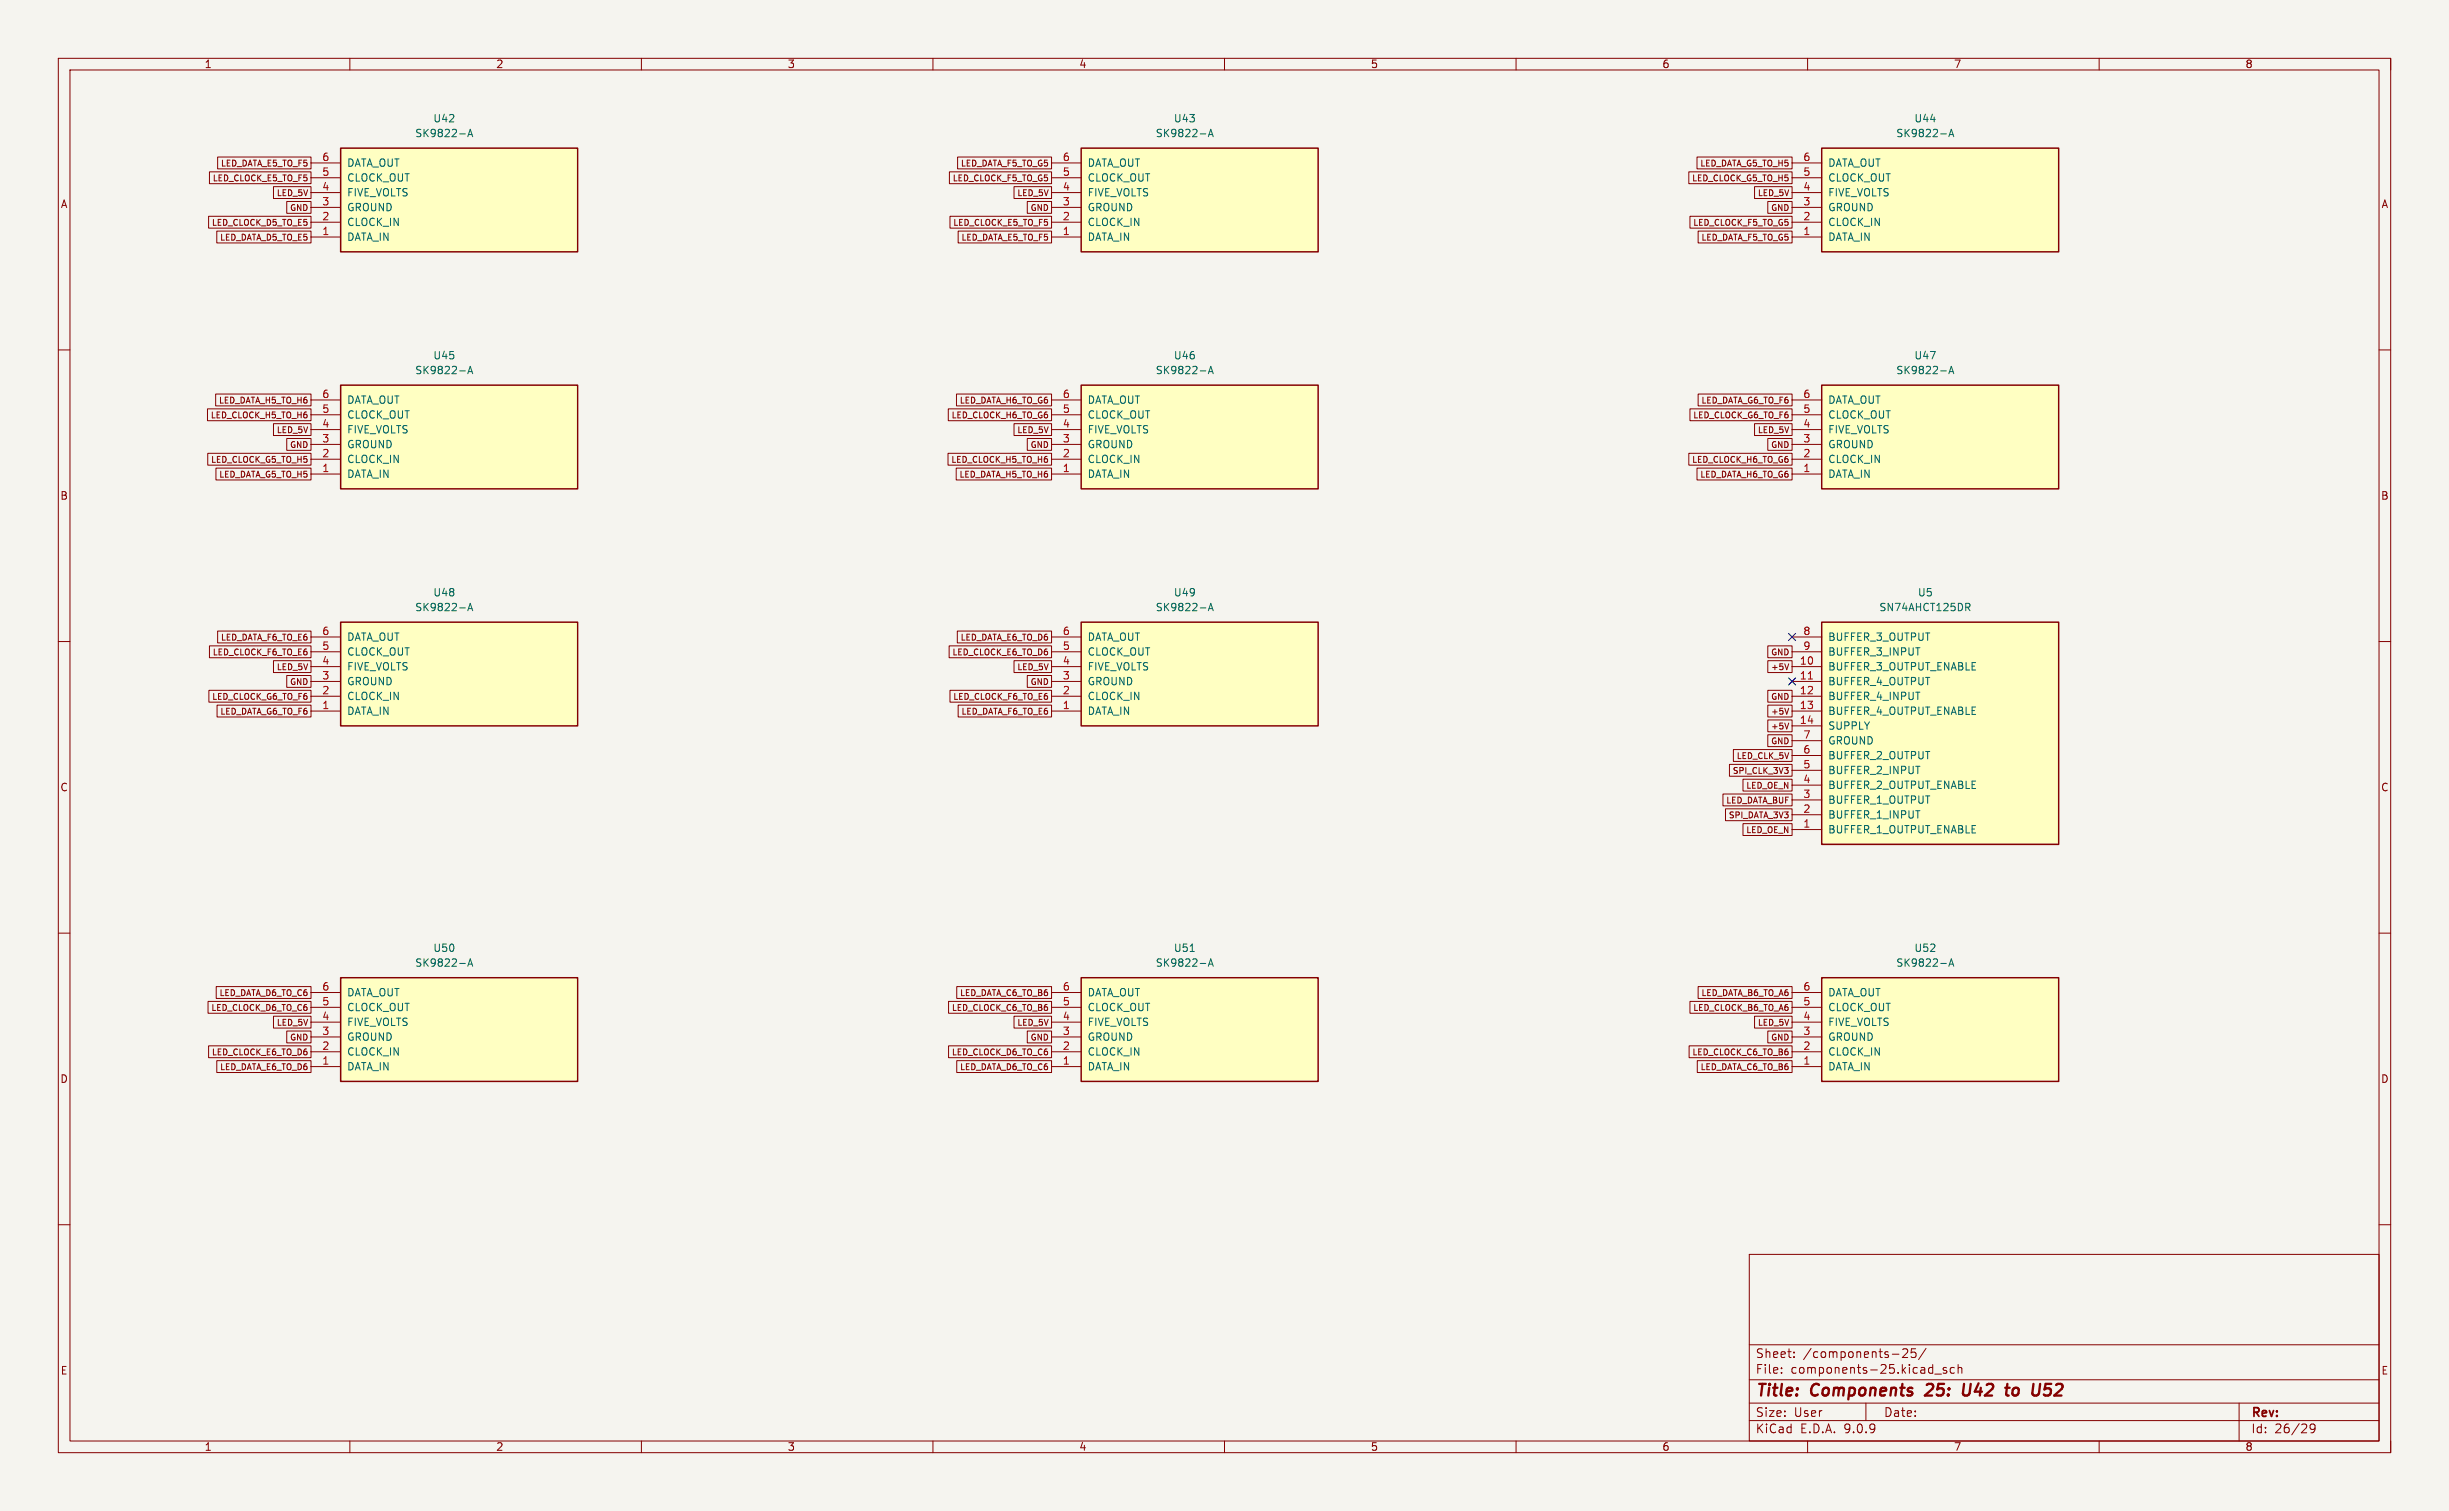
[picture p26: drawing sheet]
<svg xmlns="http://www.w3.org/2000/svg" width="420mm" height="259mm" viewBox="0 0 420 259" stroke-linecap="round" stroke-linejoin="round" font-family="sans-serif">
<defs><g id="words">
<g font-size="2.8" fill="#840000">
<text x="301" y="240">Title:</text>
<text x="310.7" y="240">Components</text>
<text x="331.2" y="240">25:</text>
<text x="338.3" y="240">U42</text>
<text x="346.5" y="240">to</text>
<text x="351.8" y="240">U52</text>
</g>
<g font-size="2.1" fill="#840000">
<text x="301" y="233.1">Sheet:</text>
<text x="309.2" y="233.1">/components-25/</text>
<text x="301" y="235.8">File:</text>
<text x="307.1" y="235.8">components-25.kicad_sch</text>
<text x="301" y="246">KiCad</text>
<text x="301" y="243.2">Size:</text>
<text x="307.7" y="243.2">User</text>
<text x="308.7" y="246">E.D.A.</text>
<text x="316.3" y="246">9.0.9</text>
<text x="323" y="243.2">Date:</text>
<text x="386" y="243.4">Rev:</text>
<text x="386" y="246">Id:</text>
<text x="390.1" y="246">26/29</text>
</g>
<g font-size="1.8" fill="#840000">
<text x="35" y="11.9">1</text>
<text x="85" y="11.9">2</text>
<text x="135" y="11.9">3</text>
<text x="185" y="11.9">4</text>
<text x="235" y="11.9">5</text>
<text x="285" y="11.9">6</text>
<text x="335" y="11.9">7</text>
<text x="385" y="11.9">8</text>
<text x="10.3" y="35.9">A</text>
<text x="408.3" y="35.9">A</text>
<text x="10.3" y="85.9">B</text>
<text x="408.3" y="85.9">B</text>
<text x="10.3" y="135.9">C</text>
<text x="408.3" y="135.9">C</text>
<text x="10.3" y="185.9">D</text>
<text x="408.3" y="185.9">D</text>
<text x="10.3" y="235.9">E</text>
<text x="408.3" y="235.9">E</text>
<text x="35" y="249">1</text>
<text x="85" y="249">2</text>
<text x="135" y="249">3</text>
<text x="185" y="249">4</text>
<text x="235" y="249">5</text>
<text x="285" y="249">6</text>
<text x="335" y="249">7</text>
<text x="385" y="249">8</text>
</g>
<g font-size="1.8" fill="#006464">
<text x="71.1" y="23.7">SK9822-A</text>
<text x="74.2" y="21.2">U42</text>
<text x="198.1" y="23.7">SK9822-A</text>
<text x="201.2" y="21.2">U43</text>
<text x="325.1" y="23.7">SK9822-A</text>
<text x="328.2" y="21.2">U44</text>
<text x="59.4" y="28.8">DATA_OUT</text>
<text x="186.4" y="28.8">DATA_OUT</text>
<text x="313.4" y="28.8">DATA_OUT</text>
<text x="59.4" y="31.3">CLOCK_OUT</text>
<text x="59.4" y="33.9">FIVE_VOLTS</text>
<text x="186.4" y="31.3">CLOCK_OUT</text>
<text x="186.4" y="33.9">FIVE_VOLTS</text>
<text x="313.4" y="31.3">CLOCK_OUT</text>
<text x="313.4" y="33.9">FIVE_VOLTS</text>
<text x="59.4" y="36.4">GROUND</text>
<text x="59.4" y="39">CLOCK_IN</text>
<text x="59.4" y="41.5">DATA_IN</text>
<text x="186.4" y="36.4">GROUND</text>
<text x="186.4" y="39">CLOCK_IN</text>
<text x="186.4" y="41.5">DATA_IN</text>
<text x="313.4" y="36.4">GROUND</text>
<text x="313.4" y="39">CLOCK_IN</text>
<text x="313.4" y="41.5">DATA_IN</text>
<text x="71.1" y="64.4">SK9822-A</text>
<text x="74.2" y="61.8">U45</text>
<text x="198.1" y="64.4">SK9822-A</text>
<text x="201.2" y="61.8">U46</text>
<text x="325.1" y="64.4">SK9822-A</text>
<text x="328.2" y="61.8">U47</text>
<text x="59.4" y="69.4">DATA_OUT</text>
<text x="59.4" y="72">CLOCK_OUT</text>
<text x="186.4" y="69.4">DATA_OUT</text>
<text x="186.4" y="72">CLOCK_OUT</text>
<text x="313.4" y="69.4">DATA_OUT</text>
<text x="313.4" y="72">CLOCK_OUT</text>
<text x="59.4" y="74.5">FIVE_VOLTS</text>
<text x="59.4" y="77.1">GROUND</text>
<text x="186.4" y="74.5">FIVE_VOLTS</text>
<text x="186.4" y="77.1">GROUND</text>
<text x="313.4" y="74.5">FIVE_VOLTS</text>
<text x="313.4" y="77.1">GROUND</text>
<text x="59.4" y="79.6">CLOCK_IN</text>
<text x="59.4" y="82.1">DATA_IN</text>
<text x="186.4" y="79.6">CLOCK_IN</text>
<text x="186.4" y="82.1">DATA_IN</text>
<text x="313.4" y="79.6">CLOCK_IN</text>
<text x="313.4" y="82.1">DATA_IN</text>
<text x="71.1" y="105">SK9822-A</text>
<text x="74.2" y="102.5">U48</text>
<text x="198.1" y="105">SK9822-A</text>
<text x="201.2" y="102.5">U49</text>
<text x="322.2" y="105">SN74AHCT125DR</text>
<text x="328.8" y="102.5">U5</text>
<text x="59.4" y="110.1">DATA_OUT</text>
<text x="59.4" y="112.6">CLOCK_OUT</text>
<text x="186.4" y="110.1">DATA_OUT</text>
<text x="186.4" y="112.6">CLOCK_OUT</text>
<text x="313.4" y="110.1">BUFFER_3_OUTPUT</text>
<text x="313.4" y="112.6">BUFFER_3_INPUT</text>
<text x="59.4" y="115.2">FIVE_VOLTS</text>
<text x="59.4" y="117.7">GROUND</text>
<text x="186.4" y="115.2">FIVE_VOLTS</text>
<text x="186.4" y="117.7">GROUND</text>
<text x="313.4" y="115.2">BUFFER_3_OUTPUT_ENABLE</text>
<text x="313.4" y="117.7">BUFFER_4_OUTPUT</text>
<text x="59.4" y="120.2">CLOCK_IN</text>
<text x="59.4" y="122.8">DATA_IN</text>
<text x="186.4" y="120.2">CLOCK_IN</text>
<text x="186.4" y="122.8">DATA_IN</text>
<text x="313.4" y="120.2">BUFFER_4_INPUT</text>
<text x="313.4" y="122.8">BUFFER_4_OUTPUT_ENABLE</text>
<text x="313.4" y="125.3">SUPPLY</text>
<text x="313.4" y="127.9">GROUND</text>
<text x="313.4" y="130.4">BUFFER_2_OUTPUT</text>
<text x="313.4" y="132.9">BUFFER_2_INPUT</text>
<text x="313.4" y="135.5">BUFFER_2_OUTPUT_ENABLE</text>
<text x="313.4" y="138">BUFFER_1_OUTPUT</text>
<text x="313.4" y="140.6">BUFFER_1_INPUT</text>
<text x="313.4" y="143.1">BUFFER_1_OUTPUT_ENABLE</text>
<text x="71.1" y="166">SK9822-A</text>
<text x="74.2" y="163.4">U50</text>
<text x="198.1" y="166">SK9822-A</text>
<text x="201.2" y="163.4">U51</text>
<text x="325.1" y="166">SK9822-A</text>
<text x="328.2" y="163.4">U52</text>
<text x="59.4" y="171">DATA_OUT</text>
<text x="59.4" y="173.6">CLOCK_OUT</text>
<text x="186.4" y="171">DATA_OUT</text>
<text x="186.4" y="173.6">CLOCK_OUT</text>
<text x="313.4" y="171">DATA_OUT</text>
<text x="313.4" y="173.6">CLOCK_OUT</text>
<text x="59.4" y="176.1">FIVE_VOLTS</text>
<text x="59.4" y="178.7">GROUND</text>
<text x="186.4" y="176.1">FIVE_VOLTS</text>
<text x="186.4" y="178.7">GROUND</text>
<text x="313.4" y="176.1">FIVE_VOLTS</text>
<text x="313.4" y="178.7">GROUND</text>
<text x="59.4" y="181.2">CLOCK_IN</text>
<text x="59.4" y="183.7">DATA_IN</text>
<text x="186.4" y="181.2">CLOCK_IN</text>
<text x="186.4" y="183.7">DATA_IN</text>
<text x="313.4" y="181.2">CLOCK_IN</text>
<text x="313.4" y="183.7">DATA_IN</text>
</g>
<g font-size="1.8" fill="#a90000">
<text x="55.2" y="27.7">6</text>
<text x="182.2" y="27.7">6</text>
<text x="309.2" y="27.7">6</text>
<text x="55.2" y="30.2">5</text>
<text x="55.2" y="32.8">4</text>
<text x="55.2" y="35.3">3</text>
<text x="182.2" y="30.2">5</text>
<text x="182.2" y="32.8">4</text>
<text x="182.2" y="35.3">3</text>
<text x="309.2" y="30.2">5</text>
<text x="309.2" y="32.8">4</text>
<text x="309.2" y="35.3">3</text>
<text x="55.2" y="37.8">2</text>
<text x="55.2" y="40.4">1</text>
<text x="182.2" y="37.8">2</text>
<text x="182.2" y="40.4">1</text>
<text x="309.2" y="37.8">2</text>
<text x="309.2" y="40.4">1</text>
<text x="55.2" y="68.3">6</text>
<text x="55.2" y="70.9">5</text>
<text x="182.2" y="68.3">6</text>
<text x="182.2" y="70.9">5</text>
<text x="309.2" y="68.3">6</text>
<text x="309.2" y="70.9">5</text>
<text x="55.2" y="73.4">4</text>
<text x="55.2" y="75.9">3</text>
<text x="182.2" y="73.4">4</text>
<text x="182.2" y="75.9">3</text>
<text x="309.2" y="73.4">4</text>
<text x="309.2" y="75.9">3</text>
<text x="55.2" y="78.5">2</text>
<text x="55.2" y="81">1</text>
<text x="182.2" y="78.5">2</text>
<text x="182.2" y="81">1</text>
<text x="309.2" y="78.5">2</text>
<text x="309.2" y="81">1</text>
<text x="55.2" y="109">6</text>
<text x="55.2" y="111.5">5</text>
<text x="182.2" y="109">6</text>
<text x="182.2" y="111.5">5</text>
<text x="309.2" y="109">8</text>
<text x="309.2" y="111.5">9</text>
<text x="55.2" y="114">4</text>
<text x="55.2" y="116.6">3</text>
<text x="55.2" y="119.1">2</text>
<text x="182.2" y="114">4</text>
<text x="182.2" y="116.6">3</text>
<text x="182.2" y="119.1">2</text>
<text x="308.6" y="114">10</text>
<text x="308.6" y="116.6">11</text>
<text x="308.6" y="119.1">12</text>
<text x="55.2" y="121.7">1</text>
<text x="182.2" y="121.7">1</text>
<text x="308.6" y="121.7">13</text>
<text x="308.6" y="124.2">14</text>
<text x="309.2" y="126.7">7</text>
<text x="309.2" y="129.3">6</text>
<text x="309.2" y="131.8">5</text>
<text x="309.2" y="134.4">4</text>
<text x="309.2" y="136.9">3</text>
<text x="309.2" y="139.4">2</text>
<text x="309.2" y="142">1</text>
<text x="55.2" y="169.9">6</text>
<text x="55.2" y="172.5">5</text>
<text x="182.2" y="169.9">6</text>
<text x="182.2" y="172.5">5</text>
<text x="309.2" y="169.9">6</text>
<text x="309.2" y="172.5">5</text>
<text x="55.2" y="175">4</text>
<text x="55.2" y="177.5">3</text>
<text x="182.2" y="175">4</text>
<text x="182.2" y="177.5">3</text>
<text x="309.2" y="175">4</text>
<text x="309.2" y="177.5">3</text>
<text x="55.2" y="180.1">2</text>
<text x="55.2" y="182.6">1</text>
<text x="182.2" y="180.1">2</text>
<text x="182.2" y="182.6">1</text>
<text x="309.2" y="180.1">2</text>
<text x="309.2" y="182.6">1</text>
</g>
<g font-size="1.4" fill="#840000">
<text x="37.8" y="28.7">LED_DATA_E5_TO_F5</text>
<text x="164.7" y="28.7">LED_DATA_F5_TO_G5</text>
<text x="291.5" y="28.7">LED_DATA_G5_TO_H5</text>
<text x="36.4" y="31.3">LED_CLOCK_E5_TO_F5</text>
<text x="47.3" y="33.8">LED_5V</text>
<text x="163.3" y="31.3">LED_CLOCK_F5_TO_G5</text>
<text x="174.3" y="33.8">LED_5V</text>
<text x="290.1" y="31.3">LED_CLOCK_G5_TO_H5</text>
<text x="301.3" y="33.8">LED_5V</text>
<text x="36.2" y="38.9">LED_CLOCK_D5_TO_E5</text>
<text x="37.6" y="41.4">LED_DATA_D5_TO_E5</text>
<text x="49.6" y="36.4">GND</text>
<text x="163.4" y="38.9">LED_CLOCK_E5_TO_F5</text>
<text x="164.8" y="41.4">LED_DATA_E5_TO_F5</text>
<text x="176.6" y="36.4">GND</text>
<text x="290.3" y="38.9">LED_CLOCK_F5_TO_G5</text>
<text x="291.7" y="41.4">LED_DATA_F5_TO_G5</text>
<text x="303.6" y="36.4">GND</text>
<text x="36" y="71.9">LED_CLOCK_H5_TO_H6</text>
<text x="37.4" y="69.4">LED_DATA_H5_TO_H6</text>
<text x="163.1" y="71.9">LED_CLOCK_H6_TO_G6</text>
<text x="164.5" y="69.4">LED_DATA_H6_TO_G6</text>
<text x="290.3" y="71.9">LED_CLOCK_G6_TO_F6</text>
<text x="291.7" y="69.4">LED_DATA_G6_TO_F6</text>
<text x="47.3" y="74.5">LED_5V</text>
<text x="49.6" y="77">GND</text>
<text x="174.3" y="74.5">LED_5V</text>
<text x="176.6" y="77">GND</text>
<text x="301.3" y="74.5">LED_5V</text>
<text x="303.6" y="77">GND</text>
<text x="36.1" y="79.5">LED_CLOCK_G5_TO_H5</text>
<text x="37.5" y="82.1">LED_DATA_G5_TO_H5</text>
<text x="163" y="79.5">LED_CLOCK_H5_TO_H6</text>
<text x="164.4" y="82.1">LED_DATA_H5_TO_H6</text>
<text x="290.1" y="79.5">LED_CLOCK_H6_TO_G6</text>
<text x="291.5" y="82.1">LED_DATA_H6_TO_G6</text>
<text x="36.4" y="112.6">LED_CLOCK_F6_TO_E6</text>
<text x="37.8" y="110">LED_DATA_F6_TO_E6</text>
<text x="163.2" y="112.6">LED_CLOCK_E6_TO_D6</text>
<text x="164.6" y="110">LED_DATA_E6_TO_D6</text>
<text x="303.6" y="112.6">GND</text>
<text x="47.3" y="115.1">LED_5V</text>
<text x="49.6" y="117.6">GND</text>
<text x="174.3" y="115.1">LED_5V</text>
<text x="176.6" y="117.6">GND</text>
<text x="303.6" y="115.1">+5V</text>
<text x="36.3" y="120.2">LED_CLOCK_G6_TO_F6</text>
<text x="37.7" y="122.7">LED_DATA_G6_TO_F6</text>
<text x="163.4" y="120.2">LED_CLOCK_F6_TO_E6</text>
<text x="164.8" y="122.7">LED_DATA_F6_TO_E6</text>
<text x="303.6" y="125.3">+5V</text>
<text x="303.6" y="122.7">+5V</text>
<text x="303.6" y="120.2">GND</text>
<text x="297.7" y="130.3">LED_CLK_5V</text>
<text x="303.6" y="127.8">GND</text>
<text x="295.9" y="138">LED_DATA_BUF</text>
<text x="297" y="132.9">SPI_CLK_3V3</text>
<text x="299.4" y="135.4">LED_OE_N</text>
<text x="296.4" y="140.5">SPI_DATA_3V3</text>
<text x="299.4" y="143">LED_OE_N</text>
<text x="36.1" y="173.5">LED_CLOCK_D6_TO_C6</text>
<text x="37.5" y="171">LED_DATA_D6_TO_C6</text>
<text x="163.1" y="173.5">LED_CLOCK_C6_TO_B6</text>
<text x="164.5" y="171">LED_DATA_C6_TO_B6</text>
<text x="290.3" y="173.5">LED_CLOCK_B6_TO_A6</text>
<text x="291.7" y="171">LED_DATA_B6_TO_A6</text>
<text x="47.3" y="176.1">LED_5V</text>
<text x="49.6" y="178.6">GND</text>
<text x="174.3" y="176.1">LED_5V</text>
<text x="176.6" y="178.6">GND</text>
<text x="301.3" y="176.1">LED_5V</text>
<text x="303.6" y="178.6">GND</text>
<text x="36.2" y="181.1">LED_CLOCK_E6_TO_D6</text>
<text x="37.6" y="183.7">LED_DATA_E6_TO_D6</text>
<text x="163.1" y="181.1">LED_CLOCK_D6_TO_C6</text>
<text x="164.5" y="183.7">LED_DATA_D6_TO_C6</text>
<text x="290.1" y="181.1">LED_CLOCK_C6_TO_B6</text>
<text x="291.5" y="183.7">LED_DATA_C6_TO_B6</text>
</g>
</g></defs>
<path d="M0 0h420v259.1h-420z" fill="#f5f4ef" stroke="#f5f4ef" stroke-width=".17"/>
<g fill="none" stroke="#840000" stroke-width=".17">
<path d="M10 10h400v239.1h-400zM12 12h396v235.1h-396zM60 10v2M110 10v2M160 10v2M210 10v2M260 10v2M310 10v2M360 10v2M410 10v2M10 60h2M408 60h2"/>
<path d="M10 110h2M408 110h2M10 160h2M408 160h2M10 210h2M300 215.1h108v32h-108zM408 210h2M300 236.6h108M300 230.6h108M305.5 235.3v.2M305.5 234.5v.2M307.7 232.6v.2"/>
<path d="M307.7 231.8v.2M324.5 232.2h1.2M326.3 231.4l.2-.1h.4l.2 .1 .1 .3-.1 .2-.9 .9h1M328.5 231.3h-.7l-.1 .7 .3-.2 .5 .1 .1 .2-.1 .5-.2 .2h-.3l-.3-.2M330.3 231.2l-1.3 1.9M331.8 235.6h1.2M333.8 234.5h-.3l-.3 .2 .1 .2 .5 .1v.4h-.6M335.2 234.5h-.5l-.2 .3v.4l.1 .2h.6M335.8 234.6l.2-.1h.4l.1 1M335.8 234v1.5M60 247.1v2M110 247.1v2"/>
<path d="M160 247.1v2M210 247.1v2M260 247.1v2M300 243.6h108M300 240.6h108M310 247.1v2M320 240.6v3M360 247.1v2M384 240.6v6.5M397 244.8l-.3 .3h-.2l-.3-.3v-.3l.1-.3h.4l.3 .1a.99 .99 0 0 1-.4 1.4h-.3M410 247.1v2"/>
</g>
<path d="M331.4 238.1l-1.3 1.2h1.2M336.8 237.3l-.2 1.6 .2 .3a.66 .66 0 0 0 .9-.1M343.9 238h.8M344.3 239.3h.2M345.9 238a.62 .62 0 0 0-.7 .3v.8a.52 .52 0 0 0 .7 .1M350.5 239.1l.3 .2h.5M351.8 237.3h-1l-.2 .9 .3-.2h.5" fill="none" stroke="#840000" stroke-width=".4"/>
<path d="M58.4 106.7h40.7v17.8h-40.7z" fill="#ffffc2"/>
<path d="M58.4 106.7h40.7v17.8h-40.7z" fill="none" stroke="#840000" stroke-width=".25"/>
<path d="M53.3 109.2h5.1M53.3 111.8h5.1M53.3 114.3h5.1M53.3 116.8h5.1M53.3 119.4h5.1M53.3 121.9h5.1" fill="none" stroke="#840000" stroke-width=".17"/>
<path d="M78.8 104.2h1M80.2 104.7l.4-1.3 .5 1.3M80.3 104.4h.6" fill="none" stroke="#006464" stroke-width=".17"/>
<path d="M58.4 25.4h40.7v17.8h-40.7z" fill="#ffffc2"/>
<path d="M58.4 25.4h40.7v17.8h-40.7z" fill="none" stroke="#840000" stroke-width=".25"/>
<path d="M53.3 27.9h5.1M53.3 30.5h5.1M53.3 33h5.1M53.3 35.6h5.1M53.3 38.1h5.1M53.3 40.6h5.1" fill="none" stroke="#840000" stroke-width=".17"/>
<path d="M78.8 23h1M80.2 23.4l.4-1.2 .5 1.2M80.3 23.1h.6" fill="none" stroke="#006464" stroke-width=".17"/>
<path d="M312.4 25.4h40.7v17.8h-40.7z" fill="#ffffc2"/>
<path d="M312.4 25.4h40.7v17.8h-40.7z" fill="none" stroke="#840000" stroke-width=".25"/>
<path d="M307.3 27.9h5.1M307.3 30.5h5.1M307.3 33h5.1M307.3 35.6h5.1M307.3 38.1h5.1M307.3 40.6h5.1" fill="none" stroke="#840000" stroke-width=".17"/>
<path d="M332.8 23h1M334.2 23.4l.4-1.2 .5 1.2M334.3 23.1h.6" fill="none" stroke="#006464" stroke-width=".17"/>
<path d="M312.4 66h40.7v17.8h-40.7z" fill="#ffffc2"/>
<path d="M312.4 66h40.7v17.8h-40.7z" fill="none" stroke="#840000" stroke-width=".25"/>
<path d="M307.3 68.6h5.1M307.3 71.1h5.1M307.3 73.7h5.1M307.3 76.2h5.1M307.3 78.7h5.1M307.3 81.3h5.1" fill="none" stroke="#840000" stroke-width=".17"/>
<path d="M332.8 63.6h1M334.2 64.1l.4-1.3 .5 1.3M334.3 63.7h.6" fill="none" stroke="#006464" stroke-width=".17"/>
<path d="M185.4 25.4h40.7v17.8h-40.7z" fill="#ffffc2"/>
<path d="M185.4 25.4h40.7v17.8h-40.7z" fill="none" stroke="#840000" stroke-width=".25"/>
<path d="M180.3 27.9h5.1M180.3 30.5h5.1M180.3 33h5.1M180.3 35.6h5.1M180.3 38.1h5.1M180.3 40.6h5.1" fill="none" stroke="#840000" stroke-width=".17"/>
<path d="M205.8 23h1M207.2 23.4l.4-1.2 .5 1.2M207.3 23.1h.6" fill="none" stroke="#006464" stroke-width=".17"/>
<path d="M185.4 66h40.7v17.8h-40.7z" fill="#ffffc2"/>
<path d="M185.4 66h40.7v17.8h-40.7z" fill="none" stroke="#840000" stroke-width=".25"/>
<path d="M180.3 68.6h5.1M180.3 71.1h5.1M180.3 73.7h5.1M180.3 76.2h5.1M180.3 78.7h5.1M180.3 81.3h5.1" fill="none" stroke="#840000" stroke-width=".17"/>
<path d="M205.8 63.6h1M207.2 64.1l.4-1.3 .5 1.3M207.3 63.7h.6" fill="none" stroke="#006464" stroke-width=".17"/>
<path d="M185.4 167.6h40.7v17.8h-40.7z" fill="#ffffc2"/>
<path d="M185.4 167.6h40.7v17.8h-40.7z" fill="none" stroke="#840000" stroke-width=".25"/>
<path d="M180.3 170.2h5.1M180.3 172.7h5.1M180.3 175.3h5.1M180.3 177.8h5.1M180.3 180.3h5.1M180.3 182.9h5.1" fill="none" stroke="#840000" stroke-width=".17"/>
<path d="M204.1 163.1h.7M205.8 165.2h1M207.2 165.7l.4-1.3 .5 1.3M207.3 165.3h.6" fill="none" stroke="#006464" stroke-width=".17"/>
<path d="M185.4 106.7h40.7v17.8h-40.7z" fill="#ffffc2"/>
<path d="M185.4 106.7h40.7v17.8h-40.7z" fill="none" stroke="#840000" stroke-width=".25"/>
<path d="M180.3 109.2h5.1M180.3 111.8h5.1M180.3 114.3h5.1M180.3 116.8h5.1M180.3 119.4h5.1M180.3 121.9h5.1" fill="none" stroke="#840000" stroke-width=".17"/>
<path d="M205.8 104.2h1M207.2 104.7l.4-1.3 .5 1.3M207.3 104.4h.6" fill="none" stroke="#006464" stroke-width=".17"/>
<path d="M312.4 167.6h40.7v17.8h-40.7z" fill="#ffffc2"/>
<path d="M312.4 167.6h40.7v17.8h-40.7z" fill="none" stroke="#840000" stroke-width=".25"/>
<path d="M307.3 170.2h5.1M307.3 172.7h5.1M307.3 175.3h5.1M307.3 177.8h5.1M307.3 180.3h5.1M307.3 182.9h5.1" fill="none" stroke="#840000" stroke-width=".17"/>
<path d="M332.8 165.2h1M334.2 165.7l.4-1.3 .5 1.3M334.3 165.3h.6" fill="none" stroke="#006464" stroke-width=".17"/>
<path d="M58.4 167.6h40.7v17.8h-40.7z" fill="#ffffc2"/>
<path d="M58.4 167.6h40.7v17.8h-40.7z" fill="none" stroke="#840000" stroke-width=".25"/>
<path d="M53.3 170.2h5.1M53.3 172.7h5.1M53.3 175.3h5.1M53.3 177.8h5.1M53.3 180.3h5.1M53.3 182.9h5.1" fill="none" stroke="#840000" stroke-width=".17"/>
<path d="M78.8 165.2h1M80.2 165.7l.4-1.3 .5 1.3M80.3 165.3h.6" fill="none" stroke="#006464" stroke-width=".17"/>
<path d="M312.4 106.7h40.7v38.1h-40.7z" fill="#ffffc2"/>
<path d="M312.4 106.7h40.7v38.1h-40.7z" fill="none" stroke="#840000" stroke-width=".25"/>
<g fill="none" stroke="#840000" stroke-width=".17">
<path d="M307.3 109.2h5.1M307.3 111.8h5.1M307.3 114.3h5.1M307.3 116.8h5.1M307.3 119.4h5.1M307.3 121.9h5.1M307.3 124.5h5.1M307.3 127h5.1M307.3 129.5h5.1M307.3 132.1h5.1M307.3 134.6h5.1M307.3 137.2h5.1"/>
<path d="M307.3 139.7h5.1M307.3 142.2h5.1"/>
</g>
<path d="M310.1 116.4h.7" fill="none" stroke="#a90000" stroke-width=".17"/>
<path d="M337.1 103.4h.5l.3 .3-.2 .4h-.6M337.4 104.1l.5 .6" fill="none" stroke="#006464" stroke-width=".17"/>
<path d="M58.4 66h40.7v17.8h-40.7z" fill="#ffffc2"/>
<path d="M58.4 66h40.7v17.8h-40.7z" fill="none" stroke="#840000" stroke-width=".25"/>
<g fill="none" stroke="#840000" stroke-width=".17">
<path d="M35.8 37.1h17.5v2h-17.5zM35.9 29.5h17.4v2h-17.4zM37.2 39.6h16.1v2.1h-16.1zM37.3 26.9h16v2.1h-16zM46.9 32h6.4v2h-6.4zM49.2 34.5h4.1v2.1h-4.1zM162.8 29.5h17.5v2h-17.5zM162.9 37.1h17.4v2h-17.4zM164.2 26.9h16.1v2.1h-16.1zM164.3 39.6h16v2.1h-16zM173.9 32h6.4v2h-6.4zM176.2 34.5h4.1v2.1h-4.1z"/>
<path d="M289.6 29.5h17.7v2h-17.7zM289.8 37.1h17.5v2h-17.5zM291 26.9h16.3v2.1h-16.3zM291.2 39.6h16.1v2.1h-16.1zM300.9 32h6.4v2h-6.4zM303.2 34.5h4.1v2.1h-4.1zM35.6 70.1h17.7v2h-17.7zM35.6 77.7h17.7v2.1h-17.7zM37 67.6h16.3v2h-16.3zM46.9 72.6h6.4v2.1h-6.4zM49.2 75.2h4.1v2h-4.1zM53.3 68.6h5.1"/>
<path d="M53.3 71.1h5.1M53.3 73.7h5.1M53.3 76.2h5.1M53.3 78.7h5.1M162.6 77.7h17.7v2.1h-17.7zM162.6 70.1h17.7v2h-17.7zM164 67.6h16.3v2h-16.3zM173.9 72.6h6.4v2.1h-6.4zM176.2 75.2h4.1v2h-4.1zM289.6 77.7h17.7v2.1h-17.7zM289.8 70.1h17.5v2h-17.5zM291.2 67.6h16.1v2h-16.1z"/>
<path d="M300.9 72.6h6.4v2.1h-6.4zM303.2 75.2h4.1v2h-4.1zM37 80.3h16.3v2h-16.3zM53.3 81.3h5.1M164 80.3h16.3v2h-16.3zM291 80.3h16.3v2h-16.3zM35.8 118.4h17.5v2h-17.5zM35.9 110.7h17.4v2.1h-17.4zM37.3 108.2h16v2h-16zM46.9 113.3h6.4v2h-6.4zM49.2 115.8h4.1v2.1h-4.1zM162.8 110.7h17.5v2.1h-17.5z"/>
<path d="M162.9 118.4h17.4v2h-17.4zM164.2 108.2h16.1v2h-16.1zM173.9 113.3h6.4v2h-6.4zM176.2 115.8h4.1v2.1h-4.1zM303.2 110.7h4.1v2.1h-4.1zM303.2 118.4h4.1v2h-4.1zM303.2 113.3h4.1v2h-4.1zM306.8 113.8l-.4 1M37.2 120.9h16.1v2h-16.1zM164.3 120.9h16v2h-16zM295.5 136.1h11.8v2.1h-11.8zM295.9 138.7h11.4v2h-11.4z"/>
<path d="M296.6 131.1h10.7v2h-10.7zM297.3 128.5h10v2.1h-10zM298.9 133.6h8.4v2h-8.4zM303.2 126h4.1v2h-4.1zM303.2 123.4h4.1v2.1h-4.1zM303.2 120.9h4.1v2h-4.1zM306 131.6h.7l-.4 .4M306.6 132l.1 .2-.1 .4M306.8 124l-.4 1M306.8 121.4l-.4 1.1M298.9 141.2h8.4v2.1h-8.4zM35.7 171.7h17.6v2h-17.6z"/>
<path d="M35.8 179.3h17.5v2.1h-17.5zM37.1 169.2h16.2v2h-16.2zM46.9 174.2h6.4v2.1h-6.4zM49.2 176.8h4.1v2h-4.1zM162.7 179.3h17.6v2.1h-17.6zM162.7 171.7h17.6v2h-17.6zM164.1 169.2h16.2v2h-16.2zM173.9 174.2h6.4v2.1h-6.4zM176.2 176.8h4.1v2h-4.1zM289.7 179.3h17.6v2.1h-17.6zM289.8 171.7h17.5v2h-17.5zM291.2 169.2h16.1v2h-16.1z"/>
<path d="M300.9 174.2h6.4v2.1h-6.4zM303.2 176.8h4.1v2h-4.1zM37.2 181.9h16.1v2h-16.1zM164.1 181.9h16.2v2h-16.2zM291.1 181.9h16.2v2h-16.2z"/>
</g>
<path d="M78.8 63.6h1M80.2 64.1l.4-1.3 .5 1.3M80.3 63.7h.6" fill="none" stroke="#006464" stroke-width=".17"/>
<path d="M306.7 108.6l1.2 1.2M306.7 116.2l1.2 1.2M307.9 108.6l-1.2 1.2M307.9 116.2l-1.2 1.2" fill="none" stroke="#000084" stroke-width=".17"/>
<use href="#words"/>
</svg>
